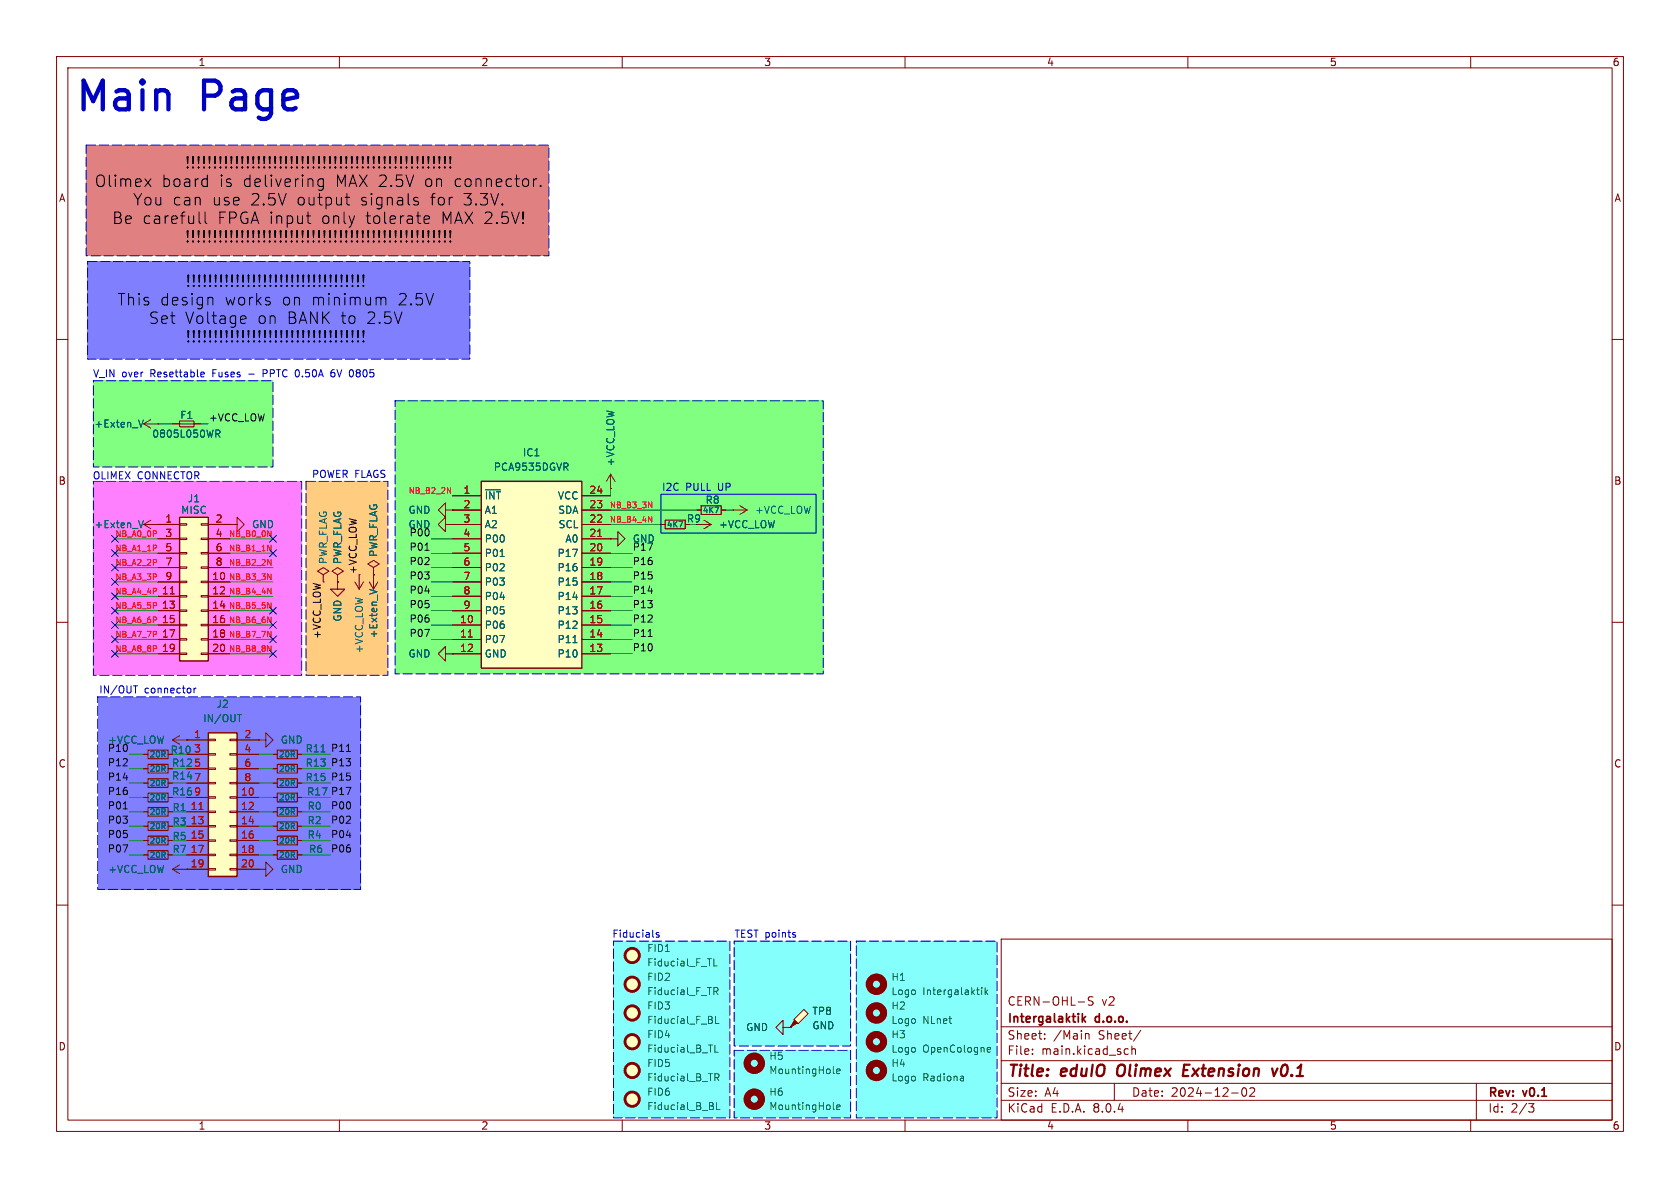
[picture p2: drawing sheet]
<svg xmlns="http://www.w3.org/2000/svg" width="297mm" height="210mm" viewBox="0 0 297 210" stroke-linecap="round" stroke-linejoin="round" font-family="sans-serif">
<defs><g id="words">
<g font-size="7.1" fill="#0000c2">
<text x="12.9" y="20.7">Main</text>
<text x="35.5" y="20.7">Page</text>
</g>
<g font-size="2.8">
<text x="16.7" y="33.3">Olimex</text>
<text x="28.5" y="33.3">board</text>
<text x="32.7" y="30">!!!!!!!!!!!!!!!!!!!!!!!!!!!!!!!!!!!!!!!!!!!!!!!!!</text>
<text x="38.8" y="33.3">is</text>
<text x="43" y="33.3">delivering</text>
<text x="59.4" y="33.3">MAX 2.5V</text>
<text x="75.1" y="33.3">on</text>
<text x="80.4" y="33.3">connector.</text>
<text x="19.8" y="39.8">Be carefull</text>
<text x="23.5" y="36.6">You</text>
<text x="30.5" y="36.6">can</text>
<text x="37.5" y="36.6">use</text>
<text x="38.5" y="39.8">FPGA input</text>
<text x="44.3" y="36.6">2.5V</text>
<text x="52.5" y="36.6">output</text>
<text x="56.9" y="39.8">only</text>
<text x="63.8" y="36.6">signals</text>
<text x="64.7" y="39.8">tolerate</text>
<text x="76.2" y="36.6">for</text>
<text x="78.1" y="39.8">MAX 2.5V!</text>
<text x="82.1" y="36.6">3.3V.</text>
<text x="32.7" y="43.1">!!!!!!!!!!!!!!!!!!!!!!!!!!!!!!!!!!!!!!!!!!!!!!!!!</text>
<text x="32.8" y="51">!!!!!!!!!!!!!!!!!!!!!!!!!!!!!!!!!</text>
<text x="20.7" y="54.2">This</text>
<text x="26.2" y="57.5">Set</text>
<text x="28.3" y="54.2">design</text>
<text x="32.7" y="57.5">Voltage</text>
<text x="39.7" y="54.2">works</text>
<text x="45.5" y="57.5">on</text>
<text x="49.9" y="54.2">on</text>
<text x="50.8" y="57.5">BANK to</text>
<text x="55.1" y="54.2">minimum</text>
<text x="64.9" y="57.5">2.5V</text>
<text x="70.5" y="54.2">2.5V</text>
<text x="32.8" y="60.8">!!!!!!!!!!!!!!!!!!!!!!!!!!!!!!!!!</text>
</g>
<g font-size="2.8" fill="#840000">
<text x="178" y="190.9">Title:</text>
<text x="187.7" y="190.9">eduIO</text>
<text x="198.4" y="190.9">Olimex</text>
<text x="210.8" y="190.9">Extension</text>
<text x="227.4" y="190.9">v0.1</text>
</g>
<g font-size="2.1" fill="#840000">
<text x="178" y="178">CERN-OHL-S</text>
<text x="194.7" y="178">v2</text>
<text x="178" y="184">Sheet:</text>
<text x="178" y="181.2">Intergalaktik</text>
<text x="186.2" y="184">/Main</text>
<text x="193.7" y="181.2">d.o.o.</text>
<text x="194.2" y="184">Sheet/</text>
<text x="178" y="186.7">File:</text>
<text x="184.1" y="186.7">main.kicad_sch</text>
<text x="178" y="196.9">KiCad</text>
<text x="178" y="194.1">Size:</text>
<text x="184.7" y="194.1">A4</text>
<text x="185.7" y="196.9">E.D.A.</text>
<text x="193.3" y="196.9">8.0.4</text>
<text x="200" y="194.1">Date:</text>
<text x="207" y="194.1">2024-12-02</text>
<text x="263" y="194.3">Rev:</text>
<text x="263" y="196.9">Id:</text>
<text x="267.1" y="196.9">2/3</text>
<text x="269.4" y="194.3">v0.1</text>
</g>
<g font-size="1.8" fill="#840000">
<text x="35" y="11.9">1</text>
<text x="85" y="11.9">2</text>
<text x="135" y="11.9">3</text>
<text x="185" y="11.9">4</text>
<text x="235" y="11.9">5</text>
<text x="285" y="11.9">6</text>
<text x="10.3" y="35.9">A</text>
<text x="285.3" y="35.9">A</text>
<text x="10.3" y="85.9">B</text>
<text x="285.3" y="85.9">B</text>
<text x="121.3" y="92.6">R9</text>
<text x="10.3" y="135.9">C</text>
<text x="30.1" y="133.5">R10</text>
<text x="285.3" y="135.9">C</text>
<text x="10.3" y="185.9">D</text>
<text x="285.3" y="185.9">D</text>
<text x="35" y="199.9">1</text>
<text x="85" y="199.9">2</text>
<text x="135" y="199.9">3</text>
<text x="185" y="199.9">4</text>
<text x="235" y="199.9">5</text>
<text x="285" y="199.9">6</text>
</g>
<g font-size="1.8" fill="#0000c2">
<text x="16.4" y="66.9">V_IN over</text>
<text x="26.7" y="66.9">Resettable</text>
<text x="37.8" y="66.9">Fuses</text>
<text x="44.4" y="66.9">-</text>
<text x="47.1" y="66.9">PPTC 0.50A</text>
<text x="59.6" y="66.9">6V</text>
<text x="63" y="66.9">0805</text>
<text x="16.3" y="84.9">OLIMEX</text>
<text x="24.3" y="84.9">CONNECTOR</text>
<text x="55.1" y="84.7">POWER FLAGS</text>
<text x="116.9" y="87">I2C</text>
<text x="121.2" y="87">PULL</text>
<text x="127" y="87">UP</text>
<text x="17.4" y="122.8">IN/OUT</text>
<text x="25.5" y="122.8">connector</text>
<text x="108.2" y="166">Fiducials</text>
<text x="129.7" y="166">TEST points</text>
</g>
<g font-size="1.8" fill="#006464">
<text x="16.6" y="75.8">+Exten_V</text>
<text x="26.8" y="77.6">0805L050WR</text>
<text x="31.8" y="74.3">F1</text>
<text x="87.2" y="83.4">PCA9535DGVR</text>
<text x="92.3" y="80.9">IC1</text>
<text x="108.8" y="82.5" transform="rotate(-90 108.8 82.5)">+VCC_LOW</text>
<text x="33.1" y="89">J1</text>
<text x="85.6" y="88.5">~{INT}</text>
<text x="98.5" y="88.5">VCC</text>
<text x="124.6" y="89.3">R8</text>
<text x="16.6" y="93.6">+Exten_V</text>
<text x="31.9" y="91">MISC</text>
<text x="44.5" y="93.6">GND</text>
<text x="72.1" y="91">GND</text>
<text x="72.1" y="93.6">GND</text>
<text x="72.3" y="94.9">P00</text>
<text x="85.6" y="91">A1</text>
<text x="85.6" y="93.6">A2</text>
<text x="98.6" y="91">SDA</text>
<text x="98.7" y="93.6">SCL</text>
<text x="127" y="93.6">+VCC_LOW</text>
<text x="133.4" y="91">+VCC_LOW</text>
<text x="58" y="99.8" transform="rotate(-90 58 99.8)">PWR_FLAG</text>
<text x="60.6" y="99.8" transform="rotate(-90 60.6 99.8)">PWR_FLAG</text>
<text x="66.9" y="98.5" transform="rotate(-90 66.9 98.5)">PWR_FLAG</text>
<text x="85.6" y="96.1">P00</text>
<text x="85.6" y="98.7">P01</text>
<text x="85.6" y="101.2">P02</text>
<text x="98.5" y="101.2">P16</text>
<text x="98.5" y="98.7">P17</text>
<text x="99.9" y="96.1">A0</text>
<text x="111.8" y="97.4">P17</text>
<text x="111.8" y="96.1">GND</text>
<text x="85.6" y="103.7">P03</text>
<text x="85.6" y="106.3">P04</text>
<text x="98.5" y="106.3">P14</text>
<text x="98.5" y="103.7">P15</text>
<text x="60.6" y="110" transform="rotate(-90 60.6 110)">GND</text>
<text x="66.9" y="112.9" transform="rotate(-90 66.9 112.9)">+Exten_V</text>
<text x="85.6" y="111.4">P06</text>
<text x="85.6" y="113.9">P07</text>
<text x="85.6" y="108.8">P05</text>
<text x="98.5" y="113.9">P11</text>
<text x="98.5" y="111.4">P12</text>
<text x="98.5" y="108.8">P13</text>
<text x="64.4" y="115.6" transform="rotate(-90 64.4 115.6)">+VCC_LOW</text>
<text x="72.1" y="116.4">GND</text>
<text x="85.6" y="116.4">GND</text>
<text x="98.5" y="116.4">P10</text>
<text x="38.2" y="125.3">J2</text>
<text x="19" y="131.7">+VCC_LOW</text>
<text x="35.8" y="127.9">IN/OUT</text>
<text x="49.5" y="131.7">GND</text>
<text x="19" y="133">P10</text>
<text x="30.3" y="135.7">R12</text>
<text x="53.9" y="135.7">R13</text>
<text x="53.9" y="133.2">R11</text>
<text x="30.3" y="138">R14</text>
<text x="30.3" y="140.8">R16</text>
<text x="30.4" y="143.6">R1</text>
<text x="53.9" y="138.3">R15</text>
<text x="54.2" y="140.8">R17</text>
<text x="54.3" y="143.4">R0</text>
<text x="30.4" y="146.2">R3</text>
<text x="30.4" y="148.7">R5</text>
<text x="54.3" y="145.9">R2</text>
<text x="54.3" y="148.4">R4</text>
<text x="19" y="154.5">+VCC_LOW</text>
<text x="30.4" y="151">R7</text>
<text x="49.5" y="154.5">GND</text>
<text x="54.5" y="151">R6</text>
<text x="114.3" y="168.5">FID1</text>
<text x="114.3" y="171">Fiducial_F_TL</text>
<text x="114.3" y="173.6">FID2</text>
<text x="157.5" y="173.6">H1</text>
<text x="114.3" y="178.7">FID3</text>
<text x="114.3" y="176.1">Fiducial_F_TR</text>
<text x="143.5" y="179.6">TP8</text>
<text x="157.5" y="176.1">Logo</text>
<text x="157.5" y="178.7">H2</text>
<text x="163.1" y="176.1">Intergalaktik</text>
<text x="114.3" y="181.2">Fiducial_F_BL</text>
<text x="114.3" y="183.7">FID4</text>
<text x="131.8" y="182.5">GND</text>
<text x="143.5" y="182.2">GND</text>
<text x="157.5" y="183.7">H3</text>
<text x="157.5" y="181.2">Logo</text>
<text x="163.1" y="181.2">NLnet</text>
<text x="114.3" y="188.8">FID5</text>
<text x="114.3" y="186.3">Fiducial_B_TL</text>
<text x="114.3" y="191.4">Fiducial_B_TR</text>
<text x="135.9" y="187.6">H5</text>
<text x="135.9" y="190.1">MountingHole</text>
<text x="157.5" y="191.4">Logo</text>
<text x="157.5" y="186.3">Logo</text>
<text x="157.5" y="188.8">H4</text>
<text x="163.1" y="191.4">Radiona</text>
<text x="163.1" y="186.3">OpenCologne</text>
<text x="114.3" y="193.9">FID6</text>
<text x="114.3" y="196.4">Fiducial_B_BL</text>
<text x="135.9" y="193.9">H6</text>
<text x="135.9" y="196.4">MountingHole</text>
</g>
<g font-size="1.8" fill="#0f0f0f">
<text x="36.8" y="74.6">+VCC_LOW</text>
<text x="63.2" y="101.6" transform="rotate(-90 63.2 101.6)">+VCC_LOW</text>
<text x="72.3" y="100">P02</text>
<text x="72.3" y="97.4">P01</text>
<text x="111.8" y="100">P16</text>
<text x="72.3" y="105.1">P04</text>
<text x="72.3" y="102.5">P03</text>
<text x="72.3" y="107.6">P05</text>
<text x="111.8" y="107.6">P13</text>
<text x="111.8" y="105.1">P14</text>
<text x="111.8" y="102.5">P15</text>
<text x="56.8" y="113.1" transform="rotate(-90 56.8 113.1)">+VCC_LOW</text>
<text x="72.3" y="110.1">P06</text>
<text x="72.3" y="112.7">P07</text>
<text x="111.8" y="110.1">P12</text>
<text x="111.8" y="112.7">P11</text>
<text x="111.8" y="115.2">P10</text>
<text x="19" y="135.5">P12</text>
<text x="58.4" y="133">P11</text>
<text x="58.4" y="135.5">P13</text>
<text x="19" y="140.6">P16</text>
<text x="19" y="138.1">P14</text>
<text x="19" y="143.2">P01</text>
<text x="54.2" y="140.8">R17 P17</text>
<text x="58.4" y="143.2">P00</text>
<text x="58.4" y="138.1">P15</text>
<text x="19" y="145.7">P03</text>
<text x="19" y="148.2">P05</text>
<text x="58.4" y="145.7">P02</text>
<text x="58.4" y="148.2">P04</text>
<text x="19" y="150.8">P07</text>
<text x="58.4" y="150.8">P06</text>
</g>
<g font-size="1.8" fill="#a90000">
<text x="81.8" y="87.4">1</text>
<text x="81.8" y="89.9">2</text>
<text x="104.1" y="89.9">23</text>
<text x="104.1" y="87.4">24</text>
<text x="29.1" y="92.5">1</text>
<text x="29.1" y="95">3</text>
<text x="38" y="92.5">2</text>
<text x="38" y="95">4</text>
<text x="81.8" y="92.5">3</text>
<text x="81.8" y="95">4</text>
<text x="104.1" y="95">21</text>
<text x="104.1" y="92.5">22</text>
<text x="29.1" y="97.5">5</text>
<text x="29.1" y="100.1">7</text>
<text x="38" y="97.5">6</text>
<text x="38" y="100.1">8</text>
<text x="81.8" y="97.5">5</text>
<text x="81.8" y="100.1">6</text>
<text x="104.1" y="100.1">19</text>
<text x="104.1" y="97.5">20</text>
<text x="28.5" y="105.2">11</text>
<text x="28.5" y="107.7">13</text>
<text x="29.1" y="102.6">9</text>
<text x="37.4" y="102.6">10</text>
<text x="37.4" y="105.2">12</text>
<text x="37.4" y="107.7">14</text>
<text x="81.8" y="102.6">7</text>
<text x="81.8" y="105.2">8</text>
<text x="81.8" y="107.7">9</text>
<text x="104.1" y="107.7">16</text>
<text x="104.1" y="105.2">17</text>
<text x="104.1" y="102.6">18</text>
<text x="28.5" y="110.2">15</text>
<text x="28.5" y="112.8">17</text>
<text x="37.4" y="110.2">16</text>
<text x="37.4" y="112.8">18</text>
<text x="81.2" y="110.2">10</text>
<text x="81.2" y="112.8">11</text>
<text x="104.1" y="112.8">14</text>
<text x="104.1" y="110.2">15</text>
<text x="28.5" y="115.3">19</text>
<text x="37.4" y="115.3">20</text>
<text x="81.2" y="115.3">12</text>
<text x="104.1" y="115.3">13</text>
<text x="34.2" y="130.6">1</text>
<text x="43.1" y="130.6">2</text>
<text x="34.2" y="133.1">3</text>
<text x="34.2" y="135.6">5</text>
<text x="43.1" y="133.1">4</text>
<text x="43.1" y="135.6">6</text>
<text x="33.6" y="143.3">11</text>
<text x="34.2" y="138.2">7</text>
<text x="34.2" y="140.7">9</text>
<text x="42.5" y="140.7">10</text>
<text x="42.5" y="143.3">12</text>
<text x="43.1" y="138.2">8</text>
<text x="33.6" y="145.8">13</text>
<text x="33.6" y="148.3">15</text>
<text x="42.5" y="145.8">14</text>
<text x="42.5" y="148.3">16</text>
<text x="33.6" y="150.9">17</text>
<text x="33.6" y="153.4">19</text>
<text x="42.5" y="150.9">18</text>
<text x="42.5" y="153.4">20</text>
</g>
<g font-size="1.4" fill="#ff0600">
<text x="72.1" y="87.4">NB_B2_2N</text>
<text x="107.7" y="89.9">NB_B3_3N</text>
<text x="20.3" y="95">NB_A0_0P</text>
<text x="40.4" y="95">NB_B0_0N</text>
<text x="107.7" y="92.4">NB_B4_4N</text>
<text x="20.3" y="100.1">NB_A2_2P</text>
<text x="20.3" y="97.5">NB_A1_1P</text>
<text x="40.4" y="100.1">NB_B2_2N</text>
<text x="40.4" y="97.5">NB_B1_1N</text>
<text x="20.3" y="107.7">NB_A5_5P</text>
<text x="20.3" y="105.1">NB_A4_4P</text>
<text x="20.3" y="102.6">NB_A3_3P</text>
<text x="40.4" y="102.6">NB_B3_3N</text>
<text x="40.4" y="105.1">NB_B4_4N</text>
<text x="40.4" y="107.7">NB_B5_5N</text>
<text x="20.3" y="112.8">NB_A7_7P</text>
<text x="20.3" y="110.2">NB_A6_6P</text>
<text x="40.4" y="112.8">NB_B7_7N</text>
<text x="40.4" y="110.2">NB_B6_6N</text>
<text x="20.3" y="115.3">NB_A8_8P</text>
<text x="40.4" y="115.3">NB_B8_8N</text>
</g>
<g font-size="1.4" fill="#006464">
<text x="117.8" y="93.4">4K7</text>
<text x="124.1" y="90.9">4K7</text>
<text x="26.4" y="134.1">20R</text>
<text x="26.4" y="136.6">20R</text>
<text x="49.2" y="136.6">20R</text>
<text x="49.2" y="134.1">20R</text>
<text x="26.4" y="139.2">20R</text>
<text x="26.4" y="141.7">20R</text>
<text x="49.2" y="141.7">20R</text>
<text x="49.2" y="139.2">20R</text>
<text x="26.4" y="146.8">20R</text>
<text x="26.4" y="144.2">20R</text>
<text x="26.4" y="149.3">20R</text>
<text x="49.2" y="146.8">20R</text>
<text x="49.2" y="149.3">20R</text>
<text x="49.2" y="144.2">20R</text>
<text x="26.4" y="151.9">20R</text>
<text x="49.2" y="151.9">20R</text>
</g>
</g></defs>
<g fill="none" stroke="#840000" stroke-width=".18">
<path d="M10 10h277v190h-277zM12 12h273v186h-273zM60 10v2M110 10v2M160 10v2M210 10v2M260 10v2M10 60h2M285 60h2M10 110h2M285 110h2M10 160h2"/>
<path d="M285 160h2M177 166h108v32h-108zM190.6 177.1h1.1M193.2 176.3l-.5-.1-.3 .3 .1 .3 .7 .3v.5l-.2 .1-.6-.1M60 198v2M110 198v2M160 198v2M177 194.5h108M177 191.5h108M177 187.5h108M177 181.5h108M182.5 186.3v.1"/>
<path d="M182.5 185.5v.1M184.7 183.6v.1M184.7 182.8v.1M191.9 182.8l.2-.1 .4 .1v.9M197 191.5v3M199 185.4l.5 .1M199.5 186.3l-.5 .1M200.1 185.5l.2-.1 .4 .1v.9M200.1 184.9v1.5M201.7 182.1l-1.3 2M210 198v2M217.7 193.2h1.2"/>
<path d="M219.7 192.4l.2-.1a.81 .81 0 0 1 .6 .6 .81 .81 0 0 1-.3 .8l-.2 .1a.81 .81 0 0 1-.3-1.4zM221 192.4l.5-.1 .2 .1 .1 .3-.9 1.1h.9M260 198v2M261 191.5v6.5M270.2 195.1h1l-.5 .6 .4 .1 .1 .5-.3 .3h-.4"/>
</g>
<path d="M197.7 188.5a1.5 1.5 0 0 0 0 1.6M209.2 189.2h.7M210.3 188.2h-.9l-.3 2h1M224.9 188.9l.3 1.3 .6-1.3M226.9 188.3a1.3 1.3 0 0 0-.1 1.9" fill="none" stroke="#840000" stroke-width=".4"/>
<path d="M191.3 179.2v1.5M191.9 179.7l-.6 .6M191.5 180.1l.4 .6" fill="none" stroke="#840000" stroke-width=".3"/>
<path d="M129.8 166.4h20.6v18.5h-20.6z" fill="#85fffb"/>
<path d="M15.5 46.2h67.6v17.3h-67.6z" fill="#8080ff"/>
<path d="M15.2 25.7h81.8v19.5h-81.8z" fill="#e08080"/>
<path d="M16.5 67.3h31.8v15.3h-31.8z" fill="#80ff80"/>
<path d="M17.3 123.2h46.5v34h-46.5z" fill="#8080ff"/>
<g fill="#85fffb">
<path d="M108.5 166.4h20.5v31.2h-20.5z"/>
<path d="M129.8 185.7h20.6v11.9h-20.6z"/>
</g>
<path d="M16.5 85.1h36.8v34.3h-36.8z" fill="#ff80ff"/>
<path d="M69.8 70.9h75.7v48.2h-75.7z" fill="#80ff80"/>
<path d="M54.1 85.1h14.5v34.3h-14.5z" fill="#ffcc80"/>
<path d="M151.4 166.4h24.9v31.2h-24.9z" fill="#85fffb"/>
<path d="M26.2 145.3h3.5v1.5h-3.5z" fill="none" stroke="#840000" stroke-width=".2"/>
<path d="M30.5 130.8l1.2 .8M30.5 130.8h2.5M31.7 130l-1.2 .8M33 130.8h.1M25.4 146.1h.8M29.7 146.1h.8M30.5 153.7l1.2 .7M30.5 153.7h2.5M31.7 152.9l-1.2 .8M33 153.7h.1" fill="none" stroke="#840000" stroke-width=".18"/>
<path d="M36.8 129.5h5.1v25.4h-5.1z" fill="#ffffc2"/>
<g fill="none" stroke="#840000" stroke-width=".18">
<path d="M78.7 90.2v-1.3l-1.2 1.3 1.2 1.2v-1.2h1.3M78.7 92.7v-1.3l-1.2 1.3 1.2 1.3v-1.3h1.3M80 90.2h.1M80 92.7h.1M107.9 95.3h1.3v-1.3l1.3 1.3-1.3 1.2v-1.2M107.9 95.3h.1M107.9 86.4h.1M107.9 83.8l-.7 1.3M107.9 83.8v2.6M107.9 83.8l.8 1.3M116.8 92.7h.8M123.2 92.7h2.5"/>
<path d="M123.2 90.2h.8M124.5 91.9l1.2 .8M125.7 92.7l-1.2 .8M127.5 90.2h.8M129.5 90.2h.1M129.5 90.2h2.6M130.8 89.4l1.3 .8M132.1 90.2l-1.3 .7M59.7 102.9v1.2h1.3l-1.3 1.3-1.3-1.3h1.3M59.7 102.9h.1M62.7 102.9l.8 1.2M63.5 101.6v2.5"/>
<path d="M64.3 102.9l-.8 1.2M65.3 102.9l.7 1.2M66 101.6h.1M66 101.6v2.5M66.8 102.9l-.8 1.2M78.7 115.6v-1.3l-1.2 1.3 1.2 1.2v-1.2h1.3M80 115.6h.1M25.4 133.4h.8M25.4 138.4h.8M29.7 138.4h.8M33 130.8h3.8M33 133.4h3.8"/>
<path d="M33 135.9h3.8M33 138.4h3.8M36.8 138.3h1.3v.3h-1.3zM36.8 135.8h1.3v.2h-1.3zM36.8 133.2h1.3v.3h-1.3zM36.8 130.7h1.3v.2h-1.3zM40.6 138.3h1.3v.3h-1.3zM40.6 135.8h1.3v.2h-1.3zM40.6 133.2h1.3v.3h-1.3zM40.6 130.7h1.3v.2h-1.3zM41.9 130.8h3.8M41.9 133.4h3.8"/>
<path d="M41.9 135.9h3.8M41.9 138.4h3.8M48.3 133.4h.7M48.3 135.9h.7M48.3 138.4h.7M52.6 133.4h.7M52.6 135.9h.7M52.6 138.4h.7M25.4 143.5h.8M25.4 148.6h.8M29.7 143.5h.8M29.7 148.6h.8"/>
<path d="M33 141h3.8M33 143.5h3.8M33 146.1h3.8M33 148.6h3.8M33 151.1h3.8M33 153.7h3.8M36.8 153.5h1.3v.3h-1.3zM36.8 151h1.3v.3h-1.3zM36.8 148.5h1.3v.2h-1.3zM36.8 145.9h1.3v.3h-1.3zM36.8 143.4h1.3v.2h-1.3zM36.8 140.8h1.3v.3h-1.3z"/>
<path d="M40.6 153.5h1.3v.3h-1.3zM40.6 151h1.3v.3h-1.3zM40.6 148.5h1.3v.2h-1.3zM40.6 145.9h1.3v.3h-1.3zM40.6 143.4h1.3v.2h-1.3zM40.6 140.8h1.3v.3h-1.3zM41.9 141h3.8M41.9 143.5h3.8M41.9 146.1h3.8M41.9 148.6h3.8M41.9 151.1h3.8M41.9 153.7h3.8"/>
<path d="M45.7 153.7h1.3v-1.3l1.3 1.3-1.3 1.2v-1.2M45.7 153.7h.1M48.3 141h.7M48.3 151.1h.7M52.6 141h.7M52.6 151.1h.7"/>
</g>
<path d="M36.8 129.5h5.1v25.4h-5.1z" fill="none" stroke="#840000" stroke-width=".25"/>
<path d="M35.2 143.1h.7" fill="none" stroke="#a90000" stroke-width=".18"/>
<path d="M65.3 104.2l1.3 .4-1.3 .4M42 126.3h.7M56.8 132.9h.7" fill="none" stroke="#006464" stroke-width=".18"/>
<path d="M117.6 91.9h3.6v1.6h-3.6zM124 89.4h3.5v1.5h-3.5zM26.2 132.6h3.5v1.5h-3.5zM26.2 137.7h3.5v1.5h-3.5zM49 135.1h3.6v1.6h-3.6zM49 137.7h3.6v1.5h-3.6zM49 132.6h3.6v1.5h-3.6zM26.2 142.7h3.5v1.6h-3.5zM26.2 147.8h3.5v1.6h-3.5zM49 140.2h3.6v1.5h-3.6zM49 150.4h3.6v1.5h-3.6z" fill="none" stroke="#840000" stroke-width=".2"/>
<path d="M85.1 85.1h17.8v33h-17.8z" fill="#ffffc2"/>
<path d="M85.1 85.1h17.8v33h-17.8z" fill="none" stroke="#840000" stroke-width=".25"/>
<g fill="none" stroke="#840000" stroke-width=".18">
<path d="M80 87.6h5.1M80 90.2h5.1M80 97.8h5.1M80 95.3h5.1M80 92.7h5.1M102.9 87.6h5M102.9 90.2h5M102.9 97.8h5M102.9 95.3h5M102.9 92.7h5M80 110.5h5.1M80 113h5.1"/>
<path d="M80 115.6h5.1M80 108h5.1M80 105.4h5.1M80 102.9h5.1M80 100.3h5.1M102.9 110.5h5M102.9 113h5M102.9 115.6h5M102.9 108h5M102.9 105.4h5M102.9 102.9h5M102.9 100.3h5"/>
</g>
<path d="M85.8 86.6h2.7M88.4 98.4h.7M101.3 113.6h.7" fill="none" stroke="#006464" stroke-width=".18"/>
<path d="M105.7 94.8h.7M82.8 112.6h.7" fill="none" stroke="#a90000" stroke-width=".18"/>
<path d="M31.7 91.4h5.1v25.4h-5.1z" fill="#ffffc2"/>
<g fill="none" stroke="#840000" stroke-width=".18">
<path d="M25.4 74.9l1.3 .8M25.4 74.9h2.5M26.7 74.2l-1.3 .7M27.9 74.9h.1M30.5 74.9h5.1M31.7 74.4h2.6v1h-2.6zM25.4 92.7h6.3M25.4 92.7l1.3 .8M26.7 91.9l-1.3 .8M27.9 92.7h.1M27.9 95.3h3.8M27.9 97.8h3.8"/>
<path d="M31.7 97.7h1.3v.2h-1.3zM31.7 95.1h1.3v.3h-1.3zM31.7 92.6h1.3v.2h-1.3zM35.6 97.7h1.2v.2h-1.2zM35.6 95.1h1.2v.3h-1.2zM35.6 92.6h1.2v.2h-1.2zM36.8 92.7h3.8M36.8 95.3h3.8M36.8 97.8h3.8M40.6 92.7h1.3v-1.3l1.3 1.3-1.3 1.3v-1.3M40.6 92.7h.1M27.9 102.9h3.8"/>
<path d="M27.9 105.4h3.8M27.9 108h3.8M27.9 110.5h3.8M27.9 113h3.8M27.9 115.6h3.8M27.9 100.3h3.8M31.7 115.4h1.3v.3h-1.3zM31.7 112.9h1.3v.3h-1.3zM31.7 110.4h1.3v.2h-1.3zM31.7 107.8h1.3v.3h-1.3zM31.7 105.3h1.3v.2h-1.3zM31.7 102.7h1.3v.3h-1.3z"/>
<path d="M31.7 100.2h1.3v.3h-1.3zM35.6 115.4h1.2v.3h-1.2zM35.6 112.9h1.2v.3h-1.2zM35.6 110.4h1.2v.2h-1.2zM35.6 107.8h1.2v.3h-1.2zM35.6 105.3h1.2v.2h-1.2zM35.6 102.7h1.2v.3h-1.2zM35.6 100.2h1.2v.3h-1.2zM36.8 102.9h3.8M36.8 105.4h3.8M36.8 108h3.8M36.8 110.5h3.8"/>
<path d="M36.8 113h3.8M36.8 115.6h3.8M36.8 100.3h3.8M57.1 101.6l1.1-.6-1.1-.7-1 .7 1 .6v1.3M59.7 101.6l1-.6-1-.7-1 .7 1 .6v1.3M59.7 102.9h.1M66 100.3l1.1-.6-1.1-.6-1 .6 1 .6v1.3M66 101.6h.1M25.4 135.9h.8M29.7 135.9h.8M45.7 130.8h1.3v-1.3l1.3 1.3-1.3 1.3v-1.3M45.7 130.8h.1"/>
<path d="M25.4 141h.8M25.4 151.1h.8M29.7 141h.8M29.7 151.1h.8M48.3 146.1h.7M48.3 148.6h.7M48.3 143.5h.7M52.6 146.1h.7M52.6 148.6h.7M52.6 143.5h.7M138.4 181.6v-1.3l-1.2 1.3 1.2 1.3v-1.3h1.3M139.7 181.6h.1"/>
</g>
<path d="M31.7 91.4h5.1v25.4h-5.1z" fill="none" stroke="#840000" stroke-width=".25"/>
<path d="M30.1 105h.7" fill="none" stroke="#a90000" stroke-width=".18"/>
<path d="M26.2 135.1h3.5v1.6h-3.5zM26.2 140.2h3.5v1.5h-3.5zM26.2 150.4h3.5v1.5h-3.5zM49 145.3h3.6v1.5h-3.6zM49 147.8h3.6v1.6h-3.6zM49 142.7h3.6v1.6h-3.6z" fill="none" stroke="#840000" stroke-width=".2"/>
<g fill="none" stroke="#006464" stroke-width=".18">
<path d="M24.5 74.2l.4 1.3 .4-1.3M38.2 76h.4l.3 .3-.1 .3-.6 .1M38.5 76.7l.4 .6M24.5 92l.4 1.3 .4-1.3M126.2 169.5v1.3h.6M126.2 174.6h.5l.2 .2-.1 .4h-.6M126.5 175.2l.4 .6M126.5 179.6v1.3h.6M173.6 174.6v.1M173.6 175v.8M174.2 174.6v1.2M174.3 175.4l.3 .4"/>
<path d="M174.6 175l-.4 .5M126.4 189.8h.5l.2 .3-.1 .3-.6 .1M126.4 184.7v1.3h.6M126.7 194.9v1.3h.6M126.7 190.5l.4 .6M147.3 189.6l.2 .2M147.3 196l.2 .2M147.9 189.4l.6-.1v-.3h-.4l-.2 .1 .1 .6h.5M147.9 195.7l.6-.1v-.2l-.4-.1-.2 .2 .1 .6h.5M170.3 190.3l.1 .8M170.4 191l-.2 .1M170.4 190.5l-.2 .1"/>
<path d="M174.6 185.9h.5M174.6 185.2h.3l.2 .3-.6 .1"/>
</g>
<g fill="none" stroke="#840000" stroke-width="1.3">
<circle cx="154.9" cy="174" r="1.27"/>
<circle cx="154.9" cy="179.1" r="1.27"/>
<circle cx="133.3" cy="188" r="1.27"/>
<circle cx="133.3" cy="194.3" r="1.27"/>
<circle cx="154.9" cy="189.2" r="1.27"/>
<circle cx="154.9" cy="184.1" r="1.27"/>
</g>
<g fill="#ffffc2" stroke="#ffffc2" stroke-width=".18">
<circle cx="111.8" cy="194.3" r="1.27"/>
<circle cx="111.8" cy="168.9" r="1.27"/>
<circle cx="111.8" cy="174" r="1.27"/>
<circle cx="111.8" cy="189.2" r="1.27"/>
<circle cx="111.8" cy="179.1" r="1.27"/>
<circle cx="111.8" cy="184.1" r="1.27"/>
</g>
<g fill="none" stroke="#840000" stroke-width=".51">
<circle cx="111.8" cy="168.9" r="1.27"/>
<circle cx="111.8" cy="179.1" r="1.27"/>
<circle cx="111.8" cy="174" r="1.27"/>
<circle cx="111.8" cy="189.2" r="1.27"/>
<circle cx="111.8" cy="194.3" r="1.27"/>
<circle cx="111.8" cy="184.1" r="1.27"/>
</g>
<path d="M140.3 180.2l1.8-1.8 .8 .8-1.8 1.8z" fill="#ffffc2"/>
<path d="M140.5 180.3l.5 .5-1.3 .8z" fill="#840000" stroke="#840000" stroke-width=".18"/>
<g fill="none" stroke="#840000" stroke-width=".18">
<path d="M27.9 74.9h.1M30.5 74.9h1.2M34.3 74.9h1.3M27.9 92.7h.1M27.9 97.8h3.8M27.9 95.3h3.8M27.9 92.7h3.8M36.8 97.8h3.8M36.8 95.3h3.8M36.8 92.7h3.8M40.6 92.7h.1M80 92.7h.1"/>
<path d="M80 90.2h.1M80 87.6h5.1M80 90.2h5.1M80 97.8h5.1M80 95.3h5.1M80 92.7h5.1M102.9 87.6h5M102.9 90.2h5M102.9 97.8h5M102.9 95.3h5M102.9 92.7h5M107.9 86.4h.1"/>
<path d="M107.9 95.3h.1M116.8 92.7h.8M123.2 90.2h.8M127.5 90.2h.8M27.9 110.5h3.8M27.9 113h3.8M27.9 115.6h3.8M27.9 108h3.8M27.9 105.4h3.8M27.9 102.9h3.8M27.9 100.3h3.8M36.8 110.5h3.8"/>
<path d="M36.8 113h3.8M36.8 115.6h3.8M36.8 108h3.8M36.8 105.4h3.8M36.8 102.9h3.8M36.8 100.3h3.8M59.7 102.9h.1M66 101.6h.1M80 115.6h.1M80 110.5h5.1M80 113h5.1M80 115.6h5.1"/>
<path d="M80 108h5.1M80 105.4h5.1M80 102.9h5.1M80 100.3h5.1M102.9 110.5h5M102.9 113h5M102.9 115.6h5M102.9 108h5M102.9 105.4h5M102.9 102.9h5M102.9 100.3h5M25.4 138.4h.8"/>
<path d="M25.4 135.9h.8M25.4 133.4h.8M29.7 138.4h.8M29.7 135.9h.8M33 130.8h.1M33 138.4h3.8M33 135.9h3.8M33 133.4h3.8M33 130.8h3.8M41.9 138.4h3.8M41.9 135.9h3.8M41.9 133.4h3.8"/>
<path d="M41.9 130.8h3.8M45.7 130.8h.1M48.3 138.4h.7M48.3 135.9h.7M48.3 133.4h.7M52.6 138.4h.7M52.6 135.9h.7M52.6 133.4h.7M25.4 146.1h.8M25.4 148.6h.8M25.4 143.5h.8M25.4 141h.8"/>
<path d="M25.4 151.1h.8M29.7 146.1h.8M29.7 148.6h.8M29.7 143.5h.8M29.7 141h.8M29.7 151.1h.8M33 153.7h.1M33 146.1h3.8M33 148.6h3.8M33 143.5h3.8M33 141h3.8M33 151.1h3.8"/>
<path d="M33 153.7h3.8M41.9 146.1h3.8M41.9 148.6h3.8M41.9 143.5h3.8M41.9 141h3.8M41.9 151.1h3.8M41.9 153.7h3.8M45.7 153.7h.1M48.3 146.1h.7M48.3 148.6h.7M48.3 143.5h.7M48.3 141h.7"/>
<path d="M48.3 151.1h.7M52.6 146.1h.7M52.6 148.6h.7M52.6 143.5h.7M52.6 141h.7M52.6 151.1h.7M139.7 181.6h.1M140.3 180.2l1.8-1.8 .8 .8-1.8 1.8z"/>
</g>
<path d="M47.3 93.8l.6 1v-1M47.3 96.4l.6 1v-1M47.3 98.9l.6 1v-1M79.1 86.2l.6 1v-1M114.6 91.3l.6 1v-1M114.6 88.7l.6 1.1v-1.1M47.3 101.4l.6 1.1v-1.1M47.3 104l.6 1v-1M47.3 106.5l.6 1v-1M47.3 109.1l.6 1v-1M47.3 111.6l.6 1v-1M47.3 114.1l.6 1.1v-1.1" fill="none" stroke="#ff0600" stroke-width=".18"/>
<path d="M75.1 97.3h.8M114.6 112.5h.7M61.2 132.8h.8M21.8 143h.7" fill="none" stroke="#0f0f0f" stroke-width=".18"/>
<g fill="none" stroke="#0000c2" stroke-width=".18">
<path d="M35.6 66.6h.4M35.6 65.8h.3l.2 .3-.6 .1M46.5 66h.5M47 65.4h-.5v1.2M59.1 65.4h-.4a.86 .86 0 0 0 0 1.2h.4M59.1 65.9l-.4-.1-.2 .3M62.3 65.4l.2 .4-.2 .8M116.8 87.4h27.5v6.8h-27.5zM23.6 121.2h.7M34.3 121.7v.8M34.7 121.7l-.4 .2M116.5 164.9l-.3-.1-.2 .2 .1 .2 .4 .1v.3h-.5"/>
<path d="M140.3 165.3h.3l.1 .2-.2 .2h-.2M140.3 164.8l.3 .1"/>
</g>
<g fill="none" stroke="#000" stroke-width=".18">
<path d="M25.6 31.6l1.1 1.4M26.7 31.6l-1.1 1.4M35.2 37.5v1.7l.3 .3M36.3 37.5v1.7l.3 .3M36.5 31.6l.1 .1M36.6 30.9v2.1M36.6 32.9l-.1 .1M54.2 38.2h.7M54.5 39.4l.4 .1M57.2 31.6v1.7a.55 .55 0 0 1-.9 .3M57.2 31.7l-.6-.1-.4 .4v.6l.2 .3 .2 .1 .6-.1M61 34.9h.8"/>
<path d="M61.3 34.2v1.8l.1 .1 .4 .1M71.9 29.5l.1 .1-.1 .1M71.9 27.7l.1 .1-.1 1.1M72.8 29.5l.1 .1-.1 .1M72.8 29.5l-.1 .1 .1 .1M72.8 27.7v1.2M72.8 29.5v.2M72.8 27.7l-.1 .1 .1 1.1M72.8 27.7l.1 .1-.1 1.1M73.4 34.9l.5 .1M73.4 35.6l.5 .1 .1 .3-.3 .2h-.4M73.8 29.5l.1 .1-.1 .1"/>
<path d="M73.8 29.5l-.1 .1 .1 .1M73.8 27.7v1.2M73.8 29.5v.2M73.8 27.7l-.1 .1 .1 1.1M73.8 27.7l.1 .1-.1 1.1M74.8 29.5l.1 .1-.1 .1M74.8 29.5l-.1 .1 .1 .1M74.8 27.7v1.2M74.8 29.5v.2M74.8 27.7l-.1 .1 .1 1.1M74.8 27.7l.1 .1-.1 1.1M75 38.4l.3-.2h.3l.3 .2v.2l-.9 .2"/>
<path d="M75 39.2l.3 .3 .5-.1M75.7 29.5l.1 .1-.1 .1M75.7 29.5l-.1 .1 .1 .1M75.7 27.7v1.2M75.7 29.5v.2M75.7 27.7l-.1 .1 .1 1.1M75.7 27.7l.1 .1-.1 1.1M76.7 29.5l.1 .1-.1 .1M76.7 29.5l-.1 .1 .1 .1M76.7 27.7v1.2M76.7 29.5v.2M76.7 27.7l-.1 .1 .1 1.1"/>
<path d="M76.7 27.7l.1 .1-.1 1.1M77.7 29.5l.1 .1-.1 .1M77.7 29.5l-.1 .1 .1 .1M77.7 27.7v1.2M77.7 29.5v.2M77.7 27.7l-.1 .1 .1 1.1M77.7 27.7l.1 .1-.1 1.1M78.6 29.5l.1 .1-.1 .1M78.6 29.5l-.1 .1 .1 .1M78.6 27.7v1.2M78.6 29.5v.2M78.6 27.7l-.1 .1 .1 1.1"/>
<path d="M78.6 27.7l.1 .1-.1 1.1M79.6 29.5l.1 .1-.1 .1M79.6 29.5l-.1 .1 .1 .1M79.6 27.7v1.2M79.6 29.5v.2M79.6 27.7l-.1 .1 .1 1.1M79.6 27.7l.1 .1-.1 1.1M94.9 31.6a.52 .52 0 0 0-.6 .4M95.6 32.8l.1 .1-.1 .1M95.6 32.8l-.1 .1 .1 .1M95.6 32.8v.2M37.4 52.6l.2 .2v1.1"/>
<path d="M42.8 55.8l.6 .1 .1 .4-1 .2M43.4 57.1l-.6 .1M59.4 50.4l.1 .1-.1 .1M59.4 48.6l.1 .1-.1 1.2M59.5 58.5l-.1 1.2M60.3 58.5l.1 1.2M60.4 50.4l.1 .1-.1 .1M60.4 50.4l-.1 .1 .1 .1M60.4 48.6v1.3M60.4 50.4v.2M60.4 58.4v1.3M60.4 48.6l-.1 .1 .1 1.2"/>
<path d="M60.4 48.6l.1 .1-.1 1.2M60.5 58.5l-.1 1.2M61.3 58.5v1.2M61.3 50.4l.1 .1-.1 .1M61.3 50.4v.1v.1M61.3 48.6v1.3M61.3 50.4v.2M61.3 58.4v1.3M61.3 48.6v.1v1.2M61.3 48.6l.1 .1-.1 1.2M61.4 58.5l-.1 1.2M62.2 58.5l.1 1.2"/>
<path d="M62.3 50.4l.1 .1-.1 .1M62.3 50.4l-.1 .1 .1 .1M62.3 48.6v1.3M62.3 50.4v.2M62.3 58.4v1.3M62.3 48.6l-.1 .1 .1 1.2M62.3 48.6l.1 .1-.1 1.2M62.4 58.5l-.1 1.2M63.2 58.5l.1 1.2M63.3 50.4l.1 .1-.1 .1M63.3 50.4l-.1 .1 .1 .1M63.3 48.6v1.3"/>
<path d="M63.3 50.4v.2M63.3 58.4v1.3M63.3 48.6l-.1 .1 .1 1.2M63.3 48.6l.1 .1-.1 1.2M63.4 58.5l-.1 1.2M64.2 58.5v1.2M64.2 50.4l.1 .1-.1 .1M64.2 50.4v.1v.1M64.2 48.6v1.3M64.2 50.4v.2M64.2 58.4v1.3M64.2 48.6v.1v1.2"/>
<path d="M64.2 48.6l.1 .1-.1 1.2M64.3 58.5l-.1 1.2M67.3 52.8l.3-.2 .5 .1 .1 1.2M71.9 42.6l.1 .1-.1 .1M72 40.8l-.1 1.2M72.7 40.8l.1 1.2M72.8 40.8v1.2M72.8 42.6v.2M72.8 42.6l.1 .1-.1 .1M72.8 42.6l-.1 .1 .1 .1M72.9 40.8l-.1 1.2M73.7 40.8l.1 1.2"/>
<path d="M73.8 40.8v1.2M73.8 42.6v.2M73.8 42.6l.1 .1-.1 .1M73.8 42.6l-.1 .1 .1 .1M73.9 40.8l-.1 1.2M74.7 40.8l.1 1.2M74.8 40.8v1.2M74.8 42.6v.2M74.8 42.6l.1 .1-.1 .1M74.8 42.6l-.1 .1 .1 .1M74.9 40.8l-.1 1.2M75.7 40.8v1.2"/>
<path d="M75.7 42.6v.2M75.7 42.6l.1 .1-.1 .1M75.7 42.6l-.1 .1 .1 .1M75.7 40.8h-.1l.1 1.2M75.7 40.8h.1l-.1 1.2M76.7 40.8v1.2M76.7 42.6v.2M76.7 42.6l.1 .1-.1 .1M76.7 42.6l-.1 .1 .1 .1M76.7 40.8h-.1l.1 1.2M76.7 40.8h.1l-.1 1.2M77.6 40.8l.1 1.2"/>
<path d="M77.7 40.8v1.2M77.7 42.6v.2M77.7 42.6l.1 .1-.1 .1M77.7 42.6l-.1 .1 .1 .1M77.8 40.8l-.1 1.2M78.5 40.8l.1 1.2M78.6 40.8v1.2M78.6 42.6v.2M78.6 42.6l.1 .1-.1 .1M78.6 42.6l-.1 .1 .1 .1M78.7 40.8l-.1 1.2M79.5 40.8l.1 1.2"/>
<path d="M79.6 40.8v1.2M79.6 42.6v.2M79.6 42.6l.1 .1-.1 .1M79.6 42.6l-.1 .1 .1 .1M79.7 40.8l-.1 1.2M59.4 60.3l.1 .1-.1 .1M60.4 60.3v.2M60.4 60.3l.1 .1-.1 .1M60.4 60.3l-.1 .1 .1 .1M61.3 60.3v.2M61.3 60.3l.1 .1-.1 .1M61.3 60.3v.1v.1"/>
<path d="M62.3 60.3v.2M62.3 60.3l.1 .1-.1 .1M62.3 60.3l-.1 .1 .1 .1M63.3 60.3v.2M63.3 60.3l.1 .1-.1 .1M63.3 60.3l-.1 .1 .1 .1M64.2 60.3v.2M64.2 60.3l.1 .1-.1 .1M64.2 60.3v.1v.1"/>
</g>
<path d="M15.2 25.7h81.8v19.5h-81.8zM15.5 46.2h67.6v17.3h-67.6zM16.5 67.3h31.8v15.3h-31.8zM69.8 70.9h75.7v48.2h-75.7zM16.5 85.1h36.8v34.3h-36.8zM54.1 85.1h14.5v34.3h-14.5zM17.3 123.2h46.5v34h-46.5zM108.5 166.4h20.5v31.2h-20.5zM129.8 166.4h20.6v18.5h-20.6zM151.4 166.4h24.9v31.2h-24.9zM129.8 185.7h20.6v11.9h-20.6z" fill="none" stroke="#0000c2" stroke-width=".18" stroke-dasharray="1.7 .6"/>
<g fill="none" stroke="#009600" stroke-width=".18">
<path d="M27.9 74.9h2.6M35.6 74.9h1.2M20.3 95.3h7.6M20.3 97.8h7.6M40.6 95.3h7.7M40.6 97.8h7.7M76.2 95.3h3.8M76.2 97.8h3.8M107.9 97.8h3.9M107.9 90.2h15.3M107.9 86.4v1.2M107.9 92.7h8.9"/>
<path d="M128.3 90.2h1.2M20.3 102.9h7.6M20.3 113h7.6M20.3 115.6h7.6M20.3 110.5h7.6M20.3 100.3h7.6M20.3 105.4h7.6M20.3 108h7.6M40.6 102.9h7.7M40.6 113h7.7M40.6 115.6h7.7M40.6 110.5h7.7"/>
<path d="M40.6 100.3h7.7M40.6 105.4h7.7M40.6 108h7.7M76.2 102.9h3.8M76.2 113h3.8M76.2 110.5h3.8M76.2 100.3h3.8M76.2 105.4h3.8M76.2 108h3.8M107.9 102.9h3.9M107.9 113h3.9M107.9 115.6h3.9"/>
<path d="M107.9 110.5h3.9M107.9 100.3h3.9M107.9 105.4h3.9M107.9 108h3.9M22.9 133.4h2.5M22.9 135.9h2.5M22.9 138.4h2.5M45.7 133.4h2.6M45.7 135.9h2.6M45.7 138.4h2.6M53.3 133.4h5.1M53.3 135.9h5.1"/>
<path d="M53.3 138.4h5.1M22.9 148.6h2.5M22.9 146.1h2.5M22.9 151.1h2.5M22.9 141h2.5M22.9 143.5h2.5M30.5 143.5h2.5M45.7 148.6h2.6M45.7 146.1h2.6M45.7 151.1h2.6M45.7 141h2.6M45.7 143.5h2.6"/>
<path d="M53.3 148.6h5.1M53.3 146.1h5.1M53.3 151.1h5.1M53.3 141h5.1M53.3 143.5h5.1"/>
</g>
<g fill="none" stroke="#000084" stroke-width=".18">
<path d="M19.7 99.7l1.2 1.2M19.7 94.6l1.2 1.3M19.7 97.2l1.2 1.2M20.9 99.7l-1.2 1.2M20.9 94.6l-1.2 1.3M20.9 97.2l-1.2 1.2M47.7 97.2l1.2 1.2M47.7 94.6l1.2 1.3M48.9 97.2l-1.2 1.2M48.9 94.6l-1.2 1.3M19.7 107.3l1.2 1.3M19.7 109.9l1.2 1.2"/>
<path d="M19.7 104.8l1.2 1.2M19.7 102.3l1.2 1.2M19.7 115l1.2 1.2M19.7 112.4l1.2 1.2M20.9 107.3l-1.2 1.3M20.9 109.9l-1.2 1.2M20.9 104.8l-1.2 1.2M20.9 102.3l-1.2 1.2M20.9 115l-1.2 1.2M20.9 112.4l-1.2 1.2M47.7 107.3l1.2 1.3M47.7 112.4l1.2 1.2"/>
<path d="M47.7 109.9l1.2 1.2M47.7 115l1.2 1.2M48.9 107.3l-1.2 1.3M48.9 112.4l-1.2 1.2M48.9 109.9l-1.2 1.2M48.9 115l-1.2 1.2"/>
</g>
<path d="M24.5 74.2l.4 1.3 .4-1.3M38.2 76h.4l.3 .3-.1 .3-.6 .1M38.5 76.7l.4 .6M24.5 92l.4 1.3 .4-1.3M85.8 86.6h2.7M88.4 98.4h.7M65.3 104.2l1.3 .4-1.3 .4M101.3 113.6h.7M42 126.3h.7M56.8 132.9h.7" fill="none" stroke="#006464" stroke-width=".18"/>
<path d="M105.7 94.8h.7M30.1 105h.7M82.8 112.6h.7M35.2 143.1h.7" fill="none" stroke="#a90000" stroke-width=".18"/>
<use href="#words"/>
</svg>
